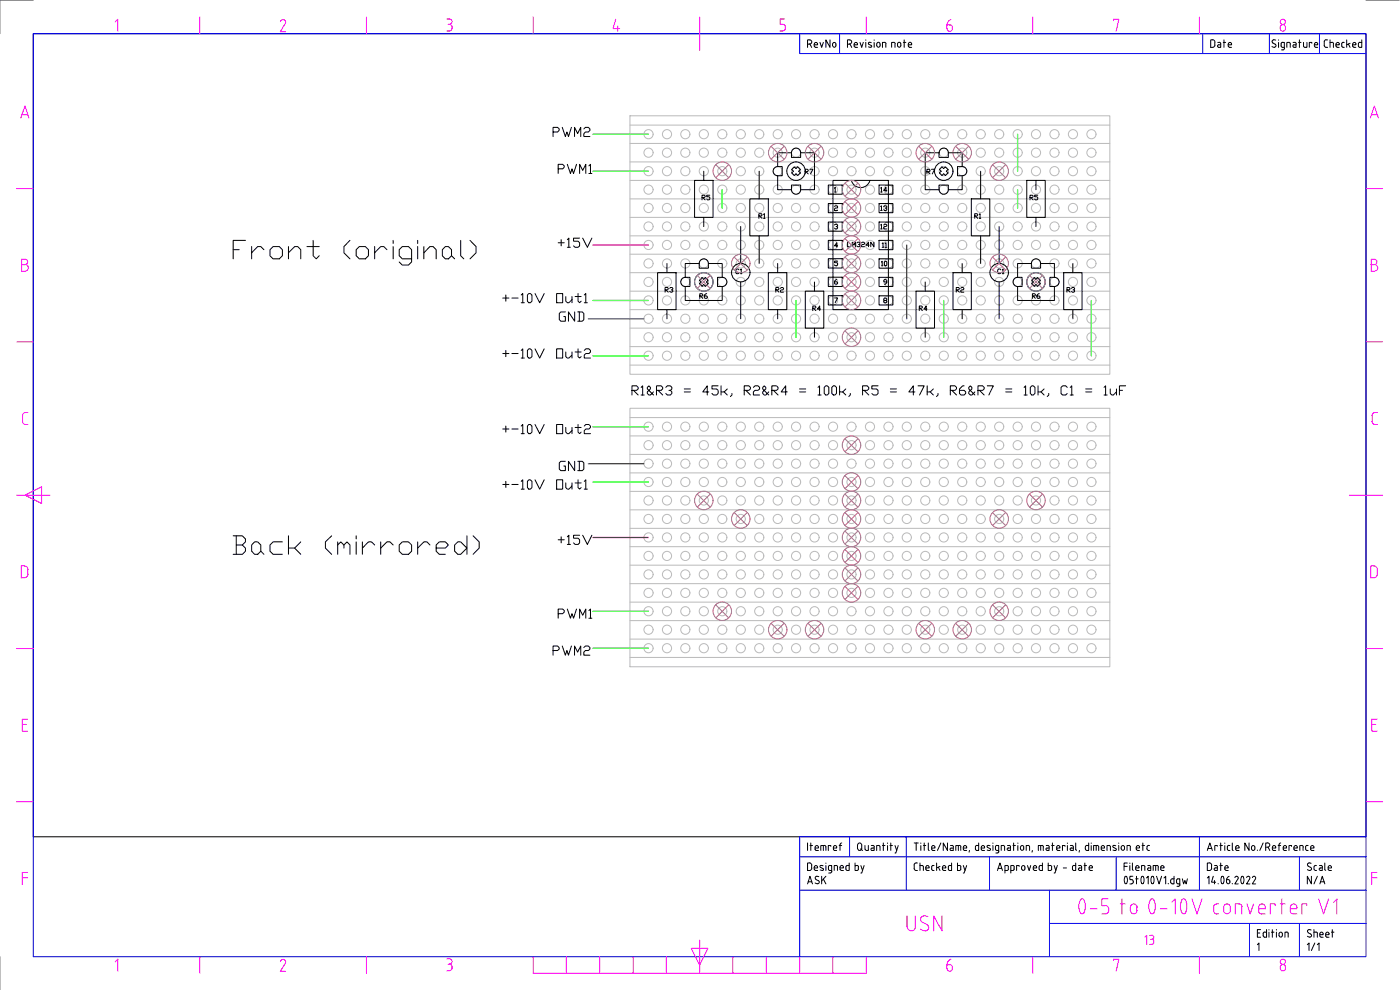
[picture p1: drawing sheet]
<svg xmlns="http://www.w3.org/2000/svg" width="420mm" height="297mm" viewBox="0 0 420 297" stroke-linecap="round" stroke-linejoin="round" font-family="sans-serif">
<defs><g id="words">
<text font-size="11.9" x="68.8" y="80.8">Front (original)</text>
<text font-size="9.7" x="68.8" y="167.6">Back (mirrored)</text>
<text font-size="7.5" fill="#f0f" x="282.9" y="292.8">6</text>
<text font-size="7.1" fill="#f0f" x="282.9" y="10.6">6</text>
<text font-size="6.6" x="188.4" y="120.3">R1&amp;R3 = 45k, R2&amp;R4 = 100k, R5 = 47k, R6&amp;R7 = 10k, C1 = 1uF</text>
<g font-size="6.2">
<text x="164.7" y="42.3">PWM2</text>
<text x="166.2" y="53.3">PWM1</text>
<text x="166.2" y="75.5">+15V</text>
<text x="149.6" y="92.1">+-10V Out1</text>
<text x="166.5" y="97.7">GND</text>
<text x="149.6" y="108.7">+-10V Out2</text>
<text x="166.5" y="142.5">GND</text>
<text x="166.2" y="164.7">+15V</text>
<text x="166.2" y="186.6">PWM1</text>
<text x="164.7" y="197.9">PWM2</text>
</g>
<text font-size="6.2" fill="#f0f" x="342.2" y="284.7">13</text>
<g font-size="5.7">
<text x="241.3" y="15.5">RevNo</text>
<text x="361.9" y="15.5">Date</text>
<text x="149.6" y="131.2">+-10V Out2</text>
<text x="149.6" y="147.8">+-10V Out1</text>
<text x="360.9" y="262.5">Date</text>
</g>
<text font-size="5.3" x="391.2" y="266.3">N/A</text>
<g font-size="4.4">
<text x="240.2" y="53.3">R7</text>
<text x="276.9" y="53.3">R7</text>
<text x="263.2" y="58.9">14</text>
<text x="226.5" y="66.7">R1</text>
<text x="263.2" y="69.8">12</text>
<text x="291.4" y="66.7">R1</text>
<text x="263.5" y="75.5">11</text>
<text x="219.8" y="83.3">C1</text>
<text x="263.2" y="81.1">10</text>
<text x="298.1" y="83.3">C1</text>
<text x="198.3" y="88.9">R3</text>
<text x="231.8" y="88.9">R2</text>
<text x="285.8" y="88.9">R2</text>
<text x="318.9" y="88.9">R3</text>
<text x="208.8" y="90.7">R6</text>
<text x="242.7" y="94.5">R4</text>
<text x="274.8" y="94.5">R4</text>
<text x="308.7" y="90.7">R6</text>
</g>
<text font-size="4.4" fill="#b8735c" x="253.3" y="75.1">LM324N</text>
<g font-size="4">
<text x="209.5" y="61">R5</text>
<text x="249.1" y="64.2">2</text>
<text x="263.2" y="64.2">13</text>
<text x="308" y="61">R5</text>
<text x="249.1" y="80.8">5</text>
</g>
</g></defs>
<!-- layer: _Locked Veroboard -->
<g fill="none" stroke="#bababa" stroke-width=".3">
<path d="M189.1 34.7h144v77.6h-144zM189.1 37.5h144M189.1 43h144M189.1 48.6h144M189.1 54.1h144M189.1 59.7h144M189.1 65.2h144M189.1 70.8h144M189.1 76.3h144M189.1 81.8h144M189.1 92.9h144M189.1 87.4h144"/>
<path d="M189.1 98.5h144M189.1 104h144M189.1 109.5h144M189.1 122.5h144v77.6h-144zM189.1 130.8h144M189.1 136.3h144M189.1 125.3h144M189.1 158.5h144M189.1 153h144M189.1 141.9h144M189.1 147.4h144M189.1 175.1h144"/>
<path d="M189.1 169.6h144M189.1 164h144M189.1 191.8h144M189.1 186.2h144M189.1 180.7h144M189.1 197.3h144"/>
<circle cx="194.6" cy="56.9" r="1.38"/>
<circle cx="194.6" cy="45.8" r="1.38"/>
<circle cx="194.6" cy="40.3" r="1.38"/>
<circle cx="194.6" cy="51.4" r="1.38"/>
<circle cx="200.2" cy="51.4" r="1.38"/>
<circle cx="200.2" cy="45.8" r="1.38"/>
<circle cx="200.2" cy="56.9" r="1.38"/>
<circle cx="200.2" cy="40.3" r="1.38"/>
<circle cx="205.7" cy="40.3" r="1.38"/>
<circle cx="205.7" cy="51.4" r="1.38"/>
<circle cx="205.7" cy="56.9" r="1.38"/>
<circle cx="205.7" cy="45.8" r="1.38"/>
<circle cx="211.2" cy="40.3" r="1.38"/>
<circle cx="211.2" cy="45.8" r="1.38"/>
<circle cx="211.2" cy="56.9" r="1.38"/>
<circle cx="211.2" cy="51.4" r="1.38"/>
<circle cx="216.8" cy="56.9" r="1.38"/>
<circle cx="216.8" cy="51.4" r="1.38"/>
<circle cx="216.8" cy="40.3" r="1.38"/>
<circle cx="216.8" cy="45.8" r="1.38"/>
<circle cx="222.3" cy="51.4" r="1.38"/>
<circle cx="222.3" cy="45.8" r="1.38"/>
<circle cx="222.3" cy="56.9" r="1.38"/>
<circle cx="222.3" cy="40.3" r="1.38"/>
<circle cx="227.9" cy="51.4" r="1.38"/>
<circle cx="227.9" cy="45.8" r="1.38"/>
<circle cx="227.9" cy="56.9" r="1.38"/>
<circle cx="227.9" cy="40.3" r="1.38"/>
<circle cx="233.4" cy="51.4" r="1.38"/>
<circle cx="233.4" cy="56.9" r="1.38"/>
<circle cx="233.4" cy="45.8" r="1.38"/>
<circle cx="233.4" cy="40.3" r="1.38"/>
<circle cx="238.9" cy="51.4" r="1.38"/>
<circle cx="238.9" cy="45.8" r="1.38"/>
<circle cx="238.9" cy="56.9" r="1.38"/>
<circle cx="238.9" cy="40.3" r="1.38"/>
<circle cx="244.5" cy="45.8" r="1.38"/>
<circle cx="244.5" cy="40.3" r="1.38"/>
<circle cx="244.5" cy="56.9" r="1.38"/>
<circle cx="250" cy="51.4" r="1.38"/>
<circle cx="250" cy="56.9" r="1.38"/>
<circle cx="250" cy="45.8" r="1.38"/>
<circle cx="250" cy="40.3" r="1.38"/>
<circle cx="255.5" cy="56.9" r="1.38"/>
<circle cx="255.5" cy="40.3" r="1.38"/>
<circle cx="255.5" cy="51.4" r="1.38"/>
<circle cx="255.5" cy="45.8" r="1.38"/>
<circle cx="261.1" cy="51.4" r="1.38"/>
<circle cx="261.1" cy="56.9" r="1.38"/>
<circle cx="261.1" cy="40.3" r="1.38"/>
<circle cx="261.1" cy="45.8" r="1.38"/>
<circle cx="266.6" cy="40.3" r="1.38"/>
<circle cx="266.6" cy="45.8" r="1.38"/>
<circle cx="266.6" cy="51.4" r="1.38"/>
<circle cx="272.1" cy="51.4" r="1.38"/>
<circle cx="272.1" cy="56.9" r="1.38"/>
<circle cx="272.1" cy="40.3" r="1.38"/>
<circle cx="272.1" cy="45.8" r="1.38"/>
<circle cx="277.7" cy="40.3" r="1.38"/>
<circle cx="277.7" cy="45.8" r="1.38"/>
<circle cx="277.7" cy="56.9" r="1.38"/>
<circle cx="283.2" cy="56.9" r="1.38"/>
<circle cx="283.2" cy="40.3" r="1.38"/>
<circle cx="283.2" cy="45.8" r="1.38"/>
<circle cx="283.2" cy="51.4" r="1.38"/>
<circle cx="288.8" cy="51.4" r="1.38"/>
<circle cx="288.8" cy="56.9" r="1.38"/>
<circle cx="288.8" cy="40.3" r="1.38"/>
<circle cx="288.8" cy="45.8" r="1.38"/>
<circle cx="294.3" cy="40.3" r="1.38"/>
<circle cx="294.3" cy="45.8" r="1.38"/>
<circle cx="294.3" cy="51.4" r="1.38"/>
<circle cx="294.3" cy="56.9" r="1.38"/>
<circle cx="299.9" cy="56.9" r="1.38"/>
<circle cx="299.9" cy="51.4" r="1.38"/>
<circle cx="299.9" cy="40.3" r="1.38"/>
<circle cx="299.9" cy="45.8" r="1.38"/>
<circle cx="305.4" cy="45.8" r="1.38"/>
<circle cx="305.4" cy="40.3" r="1.38"/>
<circle cx="305.4" cy="51.4" r="1.38"/>
<circle cx="305.4" cy="56.9" r="1.38"/>
<circle cx="310.9" cy="40.3" r="1.38"/>
<circle cx="310.9" cy="51.4" r="1.38"/>
<circle cx="310.9" cy="45.8" r="1.38"/>
<circle cx="310.9" cy="56.9" r="1.38"/>
<circle cx="316.5" cy="56.9" r="1.38"/>
<circle cx="316.5" cy="51.4" r="1.38"/>
<circle cx="316.5" cy="40.3" r="1.38"/>
<circle cx="316.5" cy="45.8" r="1.38"/>
<circle cx="322" cy="40.3" r="1.38"/>
<circle cx="322" cy="45.8" r="1.38"/>
<circle cx="322" cy="56.9" r="1.38"/>
<circle cx="322" cy="51.4" r="1.38"/>
<circle cx="327.6" cy="40.3" r="1.38"/>
<circle cx="327.6" cy="51.4" r="1.38"/>
<circle cx="327.6" cy="56.9" r="1.38"/>
<circle cx="327.6" cy="45.8" r="1.38"/>
<circle cx="194.6" cy="79" r="1.38"/>
<circle cx="194.6" cy="68" r="1.38"/>
<circle cx="194.6" cy="73.5" r="1.38"/>
<circle cx="194.6" cy="62.4" r="1.38"/>
<circle cx="200.2" cy="73.5" r="1.38"/>
<circle cx="200.2" cy="79" r="1.38"/>
<circle cx="200.2" cy="68" r="1.38"/>
<circle cx="200.2" cy="62.4" r="1.38"/>
<circle cx="205.7" cy="68" r="1.38"/>
<circle cx="205.7" cy="73.5" r="1.38"/>
<circle cx="205.7" cy="62.4" r="1.38"/>
<circle cx="205.7" cy="79" r="1.38"/>
<circle cx="211.2" cy="62.4" r="1.38"/>
<circle cx="211.2" cy="79" r="1.38"/>
<circle cx="211.2" cy="68" r="1.38"/>
<circle cx="211.2" cy="73.5" r="1.38"/>
<circle cx="216.8" cy="79" r="1.38"/>
<circle cx="216.8" cy="62.4" r="1.38"/>
<circle cx="216.8" cy="68" r="1.38"/>
<circle cx="216.8" cy="73.5" r="1.38"/>
<circle cx="222.3" cy="79" r="1.38"/>
<circle cx="222.3" cy="62.4" r="1.38"/>
<circle cx="222.3" cy="68" r="1.38"/>
<circle cx="222.3" cy="73.5" r="1.38"/>
<circle cx="227.9" cy="73.5" r="1.38"/>
<circle cx="227.9" cy="68" r="1.38"/>
<circle cx="227.9" cy="79" r="1.38"/>
<circle cx="227.9" cy="62.4" r="1.38"/>
<circle cx="233.4" cy="62.4" r="1.38"/>
<circle cx="233.4" cy="73.5" r="1.38"/>
<circle cx="233.4" cy="68" r="1.38"/>
<circle cx="233.4" cy="79" r="1.38"/>
<circle cx="238.9" cy="68" r="1.38"/>
<circle cx="238.9" cy="73.5" r="1.38"/>
<circle cx="238.9" cy="79" r="1.38"/>
<circle cx="238.9" cy="62.4" r="1.38"/>
<circle cx="244.5" cy="73.5" r="1.38"/>
<circle cx="244.5" cy="79" r="1.38"/>
<circle cx="244.5" cy="62.4" r="1.38"/>
<circle cx="244.5" cy="68" r="1.38"/>
<circle cx="250" cy="68" r="1.38"/>
<circle cx="250" cy="73.5" r="1.38"/>
<circle cx="255.5" cy="62.4" r="1.38"/>
<circle cx="255.5" cy="68" r="1.38"/>
<circle cx="255.5" cy="79" r="1.38"/>
<circle cx="261.1" cy="62.4" r="1.38"/>
<circle cx="261.1" cy="79" r="1.38"/>
<circle cx="261.1" cy="68" r="1.38"/>
<circle cx="272.1" cy="73.5" r="1.38"/>
<circle cx="272.1" cy="62.4" r="1.38"/>
<circle cx="272.1" cy="68" r="1.38"/>
<circle cx="272.1" cy="79" r="1.38"/>
<circle cx="277.7" cy="62.4" r="1.38"/>
<circle cx="277.7" cy="73.5" r="1.38"/>
<circle cx="277.7" cy="79" r="1.38"/>
<circle cx="277.7" cy="68" r="1.38"/>
<circle cx="283.2" cy="62.4" r="1.38"/>
<circle cx="283.2" cy="68" r="1.38"/>
<circle cx="283.2" cy="73.5" r="1.38"/>
<circle cx="283.2" cy="79" r="1.38"/>
<circle cx="288.8" cy="73.5" r="1.38"/>
<circle cx="288.8" cy="62.4" r="1.38"/>
<circle cx="288.8" cy="68" r="1.38"/>
<circle cx="288.8" cy="79" r="1.38"/>
<circle cx="294.3" cy="73.5" r="1.38"/>
<circle cx="294.3" cy="79" r="1.38"/>
<circle cx="294.3" cy="62.4" r="1.38"/>
<circle cx="294.3" cy="68" r="1.38"/>
<circle cx="299.9" cy="62.4" r="1.38"/>
<circle cx="299.9" cy="73.5" r="1.38"/>
<circle cx="299.9" cy="79" r="1.38"/>
<circle cx="299.9" cy="68" r="1.38"/>
<circle cx="305.4" cy="73.5" r="1.38"/>
<circle cx="305.4" cy="62.4" r="1.38"/>
<circle cx="305.4" cy="68" r="1.38"/>
<circle cx="305.4" cy="79" r="1.38"/>
<circle cx="310.9" cy="62.4" r="1.38"/>
<circle cx="310.9" cy="73.5" r="1.38"/>
<circle cx="310.9" cy="79" r="1.38"/>
<circle cx="310.9" cy="68" r="1.38"/>
<circle cx="316.5" cy="73.5" r="1.38"/>
<circle cx="316.5" cy="62.4" r="1.38"/>
<circle cx="316.5" cy="68" r="1.38"/>
<circle cx="316.5" cy="79" r="1.38"/>
<circle cx="322" cy="68" r="1.38"/>
<circle cx="322" cy="73.5" r="1.38"/>
<circle cx="322" cy="62.4" r="1.38"/>
<circle cx="322" cy="79" r="1.38"/>
<circle cx="327.6" cy="79" r="1.38"/>
<circle cx="327.6" cy="73.5" r="1.38"/>
<circle cx="327.6" cy="62.4" r="1.38"/>
<circle cx="327.6" cy="68" r="1.38"/>
<circle cx="194.6" cy="84.6" r="1.38"/>
<circle cx="194.6" cy="90.1" r="1.38"/>
<circle cx="194.6" cy="95.6" r="1.38"/>
<circle cx="200.2" cy="95.6" r="1.38"/>
<circle cx="200.2" cy="84.6" r="1.38"/>
<circle cx="200.2" cy="90.1" r="1.38"/>
<circle cx="205.7" cy="95.6" r="1.38"/>
<circle cx="205.7" cy="84.6" r="1.38"/>
<circle cx="205.7" cy="90.1" r="1.38"/>
<circle cx="211.2" cy="84.6" r="1.38"/>
<circle cx="211.2" cy="95.6" r="1.38"/>
<circle cx="216.8" cy="84.6" r="1.38"/>
<circle cx="216.8" cy="90.1" r="1.38"/>
<circle cx="216.8" cy="95.6" r="1.38"/>
<circle cx="222.3" cy="84.6" r="1.38"/>
<circle cx="222.3" cy="95.6" r="1.38"/>
<circle cx="222.3" cy="90.1" r="1.38"/>
<circle cx="227.9" cy="95.6" r="1.38"/>
<circle cx="227.9" cy="84.6" r="1.38"/>
<circle cx="227.9" cy="90.1" r="1.38"/>
<circle cx="233.4" cy="84.6" r="1.38"/>
<circle cx="233.4" cy="95.6" r="1.38"/>
<circle cx="233.4" cy="90.1" r="1.38"/>
<circle cx="238.9" cy="90.1" r="1.38"/>
<circle cx="238.9" cy="84.6" r="1.38"/>
<circle cx="238.9" cy="95.6" r="1.38"/>
<circle cx="244.5" cy="84.6" r="1.38"/>
<circle cx="244.5" cy="90.1" r="1.38"/>
<circle cx="244.5" cy="95.6" r="1.38"/>
<circle cx="250" cy="90.1" r="1.38"/>
<circle cx="250" cy="84.6" r="1.38"/>
<circle cx="250" cy="95.6" r="1.38"/>
<circle cx="255.5" cy="90.1" r="1.38"/>
<circle cx="255.5" cy="84.6" r="1.38"/>
<circle cx="255.5" cy="95.6" r="1.38"/>
<circle cx="261.1" cy="90.1" r="1.38"/>
<circle cx="261.1" cy="95.6" r="1.38"/>
<circle cx="261.1" cy="84.6" r="1.38"/>
<circle cx="266.6" cy="90.1" r="1.38"/>
<circle cx="266.6" cy="84.6" r="1.38"/>
<circle cx="266.6" cy="95.6" r="1.38"/>
<circle cx="272.1" cy="90.1" r="1.38"/>
<circle cx="272.1" cy="95.6" r="1.38"/>
<circle cx="272.1" cy="84.6" r="1.38"/>
<circle cx="277.7" cy="90.1" r="1.38"/>
<circle cx="277.7" cy="95.6" r="1.38"/>
<circle cx="277.7" cy="84.6" r="1.38"/>
<circle cx="283.2" cy="90.1" r="1.38"/>
<circle cx="283.2" cy="95.6" r="1.38"/>
<circle cx="283.2" cy="84.6" r="1.38"/>
<circle cx="288.8" cy="95.6" r="1.38"/>
<circle cx="288.8" cy="84.6" r="1.38"/>
<circle cx="288.8" cy="90.1" r="1.38"/>
<circle cx="294.3" cy="84.6" r="1.38"/>
<circle cx="294.3" cy="90.1" r="1.38"/>
<circle cx="294.3" cy="95.6" r="1.38"/>
<circle cx="299.9" cy="95.6" r="1.38"/>
<circle cx="299.9" cy="90.1" r="1.38"/>
<circle cx="299.9" cy="84.6" r="1.38"/>
<circle cx="305.4" cy="95.6" r="1.38"/>
<circle cx="305.4" cy="90.1" r="1.38"/>
<circle cx="305.4" cy="84.6" r="1.38"/>
<circle cx="310.9" cy="95.6" r="1.38"/>
<circle cx="310.9" cy="84.6" r="1.38"/>
<circle cx="316.5" cy="90.1" r="1.38"/>
<circle cx="316.5" cy="95.6" r="1.38"/>
<circle cx="316.5" cy="84.6" r="1.38"/>
<circle cx="322" cy="95.6" r="1.38"/>
<circle cx="322" cy="90.1" r="1.38"/>
<circle cx="322" cy="84.6" r="1.38"/>
<circle cx="327.6" cy="90.1" r="1.38"/>
<circle cx="327.6" cy="84.6" r="1.38"/>
<circle cx="327.6" cy="95.6" r="1.38"/>
<circle cx="194.6" cy="106.7" r="1.38"/>
<circle cx="194.6" cy="101.2" r="1.38"/>
<circle cx="200.2" cy="106.7" r="1.38"/>
<circle cx="200.2" cy="101.2" r="1.38"/>
<circle cx="205.7" cy="106.7" r="1.38"/>
<circle cx="205.7" cy="101.2" r="1.38"/>
<circle cx="211.2" cy="106.7" r="1.38"/>
<circle cx="211.2" cy="101.2" r="1.38"/>
<circle cx="216.8" cy="101.2" r="1.38"/>
<circle cx="216.8" cy="106.7" r="1.38"/>
<circle cx="222.3" cy="106.7" r="1.38"/>
<circle cx="222.3" cy="101.2" r="1.38"/>
<circle cx="227.9" cy="106.7" r="1.38"/>
<circle cx="227.9" cy="101.2" r="1.38"/>
<circle cx="233.4" cy="101.2" r="1.38"/>
<circle cx="233.4" cy="106.7" r="1.38"/>
<circle cx="238.9" cy="101.2" r="1.38"/>
<circle cx="238.9" cy="106.7" r="1.38"/>
<circle cx="244.5" cy="106.7" r="1.38"/>
<circle cx="244.5" cy="101.2" r="1.38"/>
<circle cx="250" cy="101.2" r="1.38"/>
<circle cx="250" cy="106.7" r="1.38"/>
<circle cx="255.5" cy="106.7" r="1.38"/>
<circle cx="255.5" cy="101.2" r="1.38"/>
<circle cx="261.1" cy="101.2" r="1.38"/>
<circle cx="261.1" cy="106.7" r="1.38"/>
<circle cx="266.6" cy="106.7" r="1.38"/>
<circle cx="266.6" cy="101.2" r="1.38"/>
<circle cx="272.1" cy="106.7" r="1.38"/>
<circle cx="272.1" cy="101.2" r="1.38"/>
<circle cx="277.7" cy="101.2" r="1.38"/>
<circle cx="277.7" cy="106.7" r="1.38"/>
<circle cx="283.2" cy="101.2" r="1.38"/>
<circle cx="283.2" cy="106.7" r="1.38"/>
<circle cx="288.8" cy="106.7" r="1.38"/>
<circle cx="288.8" cy="101.2" r="1.38"/>
<circle cx="294.3" cy="106.7" r="1.38"/>
<circle cx="294.3" cy="101.2" r="1.38"/>
<circle cx="299.9" cy="106.7" r="1.38"/>
<circle cx="299.9" cy="101.2" r="1.38"/>
<circle cx="305.4" cy="106.7" r="1.38"/>
<circle cx="305.4" cy="101.2" r="1.38"/>
<circle cx="310.9" cy="101.2" r="1.38"/>
<circle cx="310.9" cy="106.7" r="1.38"/>
<circle cx="316.5" cy="101.2" r="1.38"/>
<circle cx="316.5" cy="106.7" r="1.38"/>
<circle cx="322" cy="106.7" r="1.38"/>
<circle cx="322" cy="101.2" r="1.38"/>
<circle cx="327.6" cy="101.2" r="1.38"/>
<circle cx="327.6" cy="106.7" r="1.38"/>
<circle cx="194.6" cy="133.6" r="1.38"/>
<circle cx="194.6" cy="128" r="1.38"/>
<circle cx="194.6" cy="139.1" r="1.38"/>
<circle cx="200.2" cy="133.6" r="1.38"/>
<circle cx="200.2" cy="128" r="1.38"/>
<circle cx="200.2" cy="139.1" r="1.38"/>
<circle cx="205.7" cy="139.1" r="1.38"/>
<circle cx="205.7" cy="133.6" r="1.38"/>
<circle cx="205.7" cy="128" r="1.38"/>
<circle cx="211.2" cy="139.1" r="1.38"/>
<circle cx="211.2" cy="133.6" r="1.38"/>
<circle cx="211.2" cy="128" r="1.38"/>
<circle cx="216.8" cy="128" r="1.38"/>
<circle cx="216.8" cy="133.6" r="1.38"/>
<circle cx="216.8" cy="139.1" r="1.38"/>
<circle cx="222.3" cy="133.6" r="1.38"/>
<circle cx="222.3" cy="139.1" r="1.38"/>
<circle cx="222.3" cy="128" r="1.38"/>
<circle cx="227.9" cy="139.1" r="1.38"/>
<circle cx="227.9" cy="133.6" r="1.38"/>
<circle cx="227.9" cy="128" r="1.38"/>
<circle cx="233.4" cy="133.6" r="1.38"/>
<circle cx="233.4" cy="128" r="1.38"/>
<circle cx="233.4" cy="139.1" r="1.38"/>
<circle cx="238.9" cy="139.1" r="1.38"/>
<circle cx="238.9" cy="133.6" r="1.38"/>
<circle cx="238.9" cy="128" r="1.38"/>
<circle cx="244.5" cy="128" r="1.38"/>
<circle cx="244.5" cy="139.1" r="1.38"/>
<circle cx="244.5" cy="133.6" r="1.38"/>
<circle cx="250" cy="133.6" r="1.38"/>
<circle cx="250" cy="128" r="1.38"/>
<circle cx="250" cy="139.1" r="1.38"/>
<circle cx="255.5" cy="128" r="1.38"/>
<circle cx="255.5" cy="133.6" r="1.38"/>
<circle cx="255.5" cy="139.1" r="1.38"/>
<circle cx="261.1" cy="139.1" r="1.38"/>
<circle cx="261.1" cy="133.6" r="1.38"/>
<circle cx="261.1" cy="128" r="1.38"/>
<circle cx="266.6" cy="133.6" r="1.38"/>
<circle cx="266.6" cy="128" r="1.38"/>
<circle cx="266.6" cy="139.1" r="1.38"/>
<circle cx="272.1" cy="139.1" r="1.38"/>
<circle cx="272.1" cy="133.6" r="1.38"/>
<circle cx="272.1" cy="128" r="1.38"/>
<circle cx="277.7" cy="139.1" r="1.38"/>
<circle cx="277.7" cy="133.6" r="1.38"/>
<circle cx="277.7" cy="128" r="1.38"/>
<circle cx="283.2" cy="133.6" r="1.38"/>
<circle cx="283.2" cy="128" r="1.38"/>
<circle cx="283.2" cy="139.1" r="1.38"/>
<circle cx="288.8" cy="139.1" r="1.38"/>
<circle cx="288.8" cy="128" r="1.38"/>
<circle cx="288.8" cy="133.6" r="1.38"/>
<circle cx="294.3" cy="133.6" r="1.38"/>
<circle cx="294.3" cy="139.1" r="1.38"/>
<circle cx="294.3" cy="128" r="1.38"/>
<circle cx="299.9" cy="133.6" r="1.38"/>
<circle cx="299.9" cy="128" r="1.38"/>
<circle cx="299.9" cy="139.1" r="1.38"/>
<circle cx="305.4" cy="139.1" r="1.38"/>
<circle cx="305.4" cy="133.6" r="1.38"/>
<circle cx="305.4" cy="128" r="1.38"/>
<circle cx="310.9" cy="128" r="1.38"/>
<circle cx="310.9" cy="133.6" r="1.38"/>
<circle cx="310.9" cy="139.1" r="1.38"/>
<circle cx="316.5" cy="139.1" r="1.38"/>
<circle cx="316.5" cy="133.6" r="1.38"/>
<circle cx="316.5" cy="128" r="1.38"/>
<circle cx="322" cy="133.6" r="1.38"/>
<circle cx="322" cy="139.1" r="1.38"/>
<circle cx="322" cy="128" r="1.38"/>
<circle cx="327.6" cy="133.6" r="1.38"/>
<circle cx="327.6" cy="139.1" r="1.38"/>
<circle cx="327.6" cy="128" r="1.38"/>
<circle cx="194.6" cy="155.7" r="1.38"/>
<circle cx="194.6" cy="144.6" r="1.38"/>
<circle cx="194.6" cy="150.2" r="1.38"/>
<circle cx="200.2" cy="144.6" r="1.38"/>
<circle cx="200.2" cy="150.2" r="1.38"/>
<circle cx="200.2" cy="155.7" r="1.38"/>
<circle cx="205.7" cy="144.6" r="1.38"/>
<circle cx="205.7" cy="155.7" r="1.38"/>
<circle cx="205.7" cy="150.2" r="1.38"/>
<circle cx="211.2" cy="144.6" r="1.38"/>
<circle cx="211.2" cy="150.2" r="1.38"/>
<circle cx="211.2" cy="155.7" r="1.38"/>
<circle cx="216.8" cy="150.2" r="1.38"/>
<circle cx="216.8" cy="144.6" r="1.38"/>
<circle cx="216.8" cy="155.7" r="1.38"/>
<circle cx="222.3" cy="150.2" r="1.38"/>
<circle cx="222.3" cy="144.6" r="1.38"/>
<circle cx="222.3" cy="155.7" r="1.38"/>
<circle cx="227.9" cy="144.6" r="1.38"/>
<circle cx="227.9" cy="155.7" r="1.38"/>
<circle cx="227.9" cy="150.2" r="1.38"/>
<circle cx="233.4" cy="144.6" r="1.38"/>
<circle cx="233.4" cy="155.7" r="1.38"/>
<circle cx="233.4" cy="150.2" r="1.38"/>
<circle cx="238.9" cy="144.6" r="1.38"/>
<circle cx="238.9" cy="155.7" r="1.38"/>
<circle cx="238.9" cy="150.2" r="1.38"/>
<circle cx="244.5" cy="155.7" r="1.38"/>
<circle cx="244.5" cy="144.6" r="1.38"/>
<circle cx="244.5" cy="150.2" r="1.38"/>
<circle cx="250" cy="155.7" r="1.38"/>
<circle cx="250" cy="144.6" r="1.38"/>
<circle cx="250" cy="150.2" r="1.38"/>
<circle cx="255.5" cy="155.7" r="1.38"/>
<circle cx="255.5" cy="144.6" r="1.38"/>
<circle cx="255.5" cy="150.2" r="1.38"/>
<circle cx="261.1" cy="155.7" r="1.38"/>
<circle cx="261.1" cy="150.2" r="1.38"/>
<circle cx="261.1" cy="144.6" r="1.38"/>
<circle cx="266.6" cy="144.6" r="1.38"/>
<circle cx="266.6" cy="155.7" r="1.38"/>
<circle cx="266.6" cy="150.2" r="1.38"/>
<circle cx="272.1" cy="144.6" r="1.38"/>
<circle cx="272.1" cy="150.2" r="1.38"/>
<circle cx="272.1" cy="155.7" r="1.38"/>
<circle cx="277.7" cy="155.7" r="1.38"/>
<circle cx="277.7" cy="150.2" r="1.38"/>
<circle cx="277.7" cy="144.6" r="1.38"/>
<circle cx="283.2" cy="144.6" r="1.38"/>
<circle cx="283.2" cy="155.7" r="1.38"/>
<circle cx="283.2" cy="150.2" r="1.38"/>
<circle cx="288.8" cy="155.7" r="1.38"/>
<circle cx="288.8" cy="144.6" r="1.38"/>
<circle cx="288.8" cy="150.2" r="1.38"/>
<circle cx="294.3" cy="144.6" r="1.38"/>
<circle cx="294.3" cy="150.2" r="1.38"/>
<circle cx="294.3" cy="155.7" r="1.38"/>
<circle cx="299.9" cy="155.7" r="1.38"/>
<circle cx="299.9" cy="144.6" r="1.38"/>
<circle cx="299.9" cy="150.2" r="1.38"/>
<circle cx="305.4" cy="144.6" r="1.38"/>
<circle cx="305.4" cy="155.7" r="1.38"/>
<circle cx="305.4" cy="150.2" r="1.38"/>
<circle cx="310.9" cy="155.7" r="1.38"/>
<circle cx="310.9" cy="144.6" r="1.38"/>
<circle cx="310.9" cy="150.2" r="1.38"/>
<circle cx="316.5" cy="144.6" r="1.38"/>
<circle cx="316.5" cy="155.7" r="1.38"/>
<circle cx="316.5" cy="150.2" r="1.38"/>
<circle cx="322" cy="144.6" r="1.38"/>
<circle cx="322" cy="155.7" r="1.38"/>
<circle cx="322" cy="150.2" r="1.38"/>
<circle cx="327.6" cy="155.7" r="1.38"/>
<circle cx="327.6" cy="150.2" r="1.38"/>
<circle cx="327.6" cy="144.6" r="1.38"/>
<circle cx="194.6" cy="177.9" r="1.38"/>
<circle cx="194.6" cy="161.3" r="1.38"/>
<circle cx="194.6" cy="172.3" r="1.38"/>
<circle cx="194.6" cy="166.8" r="1.38"/>
<circle cx="200.2" cy="177.9" r="1.38"/>
<circle cx="200.2" cy="166.8" r="1.38"/>
<circle cx="200.2" cy="161.3" r="1.38"/>
<circle cx="200.2" cy="172.3" r="1.38"/>
<circle cx="205.7" cy="177.9" r="1.38"/>
<circle cx="205.7" cy="166.8" r="1.38"/>
<circle cx="205.7" cy="172.3" r="1.38"/>
<circle cx="205.7" cy="161.3" r="1.38"/>
<circle cx="211.2" cy="166.8" r="1.38"/>
<circle cx="211.2" cy="161.3" r="1.38"/>
<circle cx="211.2" cy="177.9" r="1.38"/>
<circle cx="211.2" cy="172.3" r="1.38"/>
<circle cx="216.8" cy="172.3" r="1.38"/>
<circle cx="216.8" cy="161.3" r="1.38"/>
<circle cx="216.8" cy="177.9" r="1.38"/>
<circle cx="216.8" cy="166.8" r="1.38"/>
<circle cx="222.3" cy="161.3" r="1.38"/>
<circle cx="222.3" cy="172.3" r="1.38"/>
<circle cx="222.3" cy="177.9" r="1.38"/>
<circle cx="222.3" cy="166.8" r="1.38"/>
<circle cx="227.9" cy="166.8" r="1.38"/>
<circle cx="227.9" cy="177.9" r="1.38"/>
<circle cx="227.9" cy="172.3" r="1.38"/>
<circle cx="227.9" cy="161.3" r="1.38"/>
<circle cx="233.4" cy="166.8" r="1.38"/>
<circle cx="233.4" cy="177.9" r="1.38"/>
<circle cx="233.4" cy="161.3" r="1.38"/>
<circle cx="233.4" cy="172.3" r="1.38"/>
<circle cx="238.9" cy="177.9" r="1.38"/>
<circle cx="238.9" cy="166.8" r="1.38"/>
<circle cx="238.9" cy="161.3" r="1.38"/>
<circle cx="238.9" cy="172.3" r="1.38"/>
<circle cx="244.5" cy="172.3" r="1.38"/>
<circle cx="244.5" cy="161.3" r="1.38"/>
<circle cx="244.5" cy="166.8" r="1.38"/>
<circle cx="244.5" cy="177.9" r="1.38"/>
<circle cx="250" cy="172.3" r="1.38"/>
<circle cx="250" cy="161.3" r="1.38"/>
<circle cx="250" cy="177.9" r="1.38"/>
<circle cx="250" cy="166.8" r="1.38"/>
<circle cx="255.5" cy="177.9" r="1.38"/>
<circle cx="255.5" cy="166.8" r="1.38"/>
<circle cx="255.5" cy="161.3" r="1.38"/>
<circle cx="255.5" cy="172.3" r="1.38"/>
<circle cx="261.1" cy="161.3" r="1.38"/>
<circle cx="261.1" cy="177.9" r="1.38"/>
<circle cx="261.1" cy="172.3" r="1.38"/>
<circle cx="261.1" cy="166.8" r="1.38"/>
<circle cx="266.6" cy="177.9" r="1.38"/>
<circle cx="266.6" cy="161.3" r="1.38"/>
<circle cx="266.6" cy="166.8" r="1.38"/>
<circle cx="266.6" cy="172.3" r="1.38"/>
<circle cx="272.1" cy="177.9" r="1.38"/>
<circle cx="272.1" cy="166.8" r="1.38"/>
<circle cx="272.1" cy="161.3" r="1.38"/>
<circle cx="272.1" cy="172.3" r="1.38"/>
<circle cx="277.7" cy="177.9" r="1.38"/>
<circle cx="277.7" cy="172.3" r="1.38"/>
<circle cx="277.7" cy="166.8" r="1.38"/>
<circle cx="277.7" cy="161.3" r="1.38"/>
<circle cx="283.2" cy="161.3" r="1.38"/>
<circle cx="283.2" cy="177.9" r="1.38"/>
<circle cx="283.2" cy="166.8" r="1.38"/>
<circle cx="283.2" cy="172.3" r="1.38"/>
<circle cx="288.8" cy="177.9" r="1.38"/>
<circle cx="288.8" cy="166.8" r="1.38"/>
<circle cx="288.8" cy="161.3" r="1.38"/>
<circle cx="288.8" cy="172.3" r="1.38"/>
<circle cx="294.3" cy="177.9" r="1.38"/>
<circle cx="294.3" cy="172.3" r="1.38"/>
<circle cx="294.3" cy="161.3" r="1.38"/>
<circle cx="294.3" cy="166.8" r="1.38"/>
<circle cx="299.9" cy="177.9" r="1.38"/>
<circle cx="299.9" cy="166.8" r="1.38"/>
<circle cx="299.9" cy="161.3" r="1.38"/>
<circle cx="299.9" cy="172.3" r="1.38"/>
<circle cx="305.4" cy="177.9" r="1.38"/>
<circle cx="305.4" cy="166.8" r="1.38"/>
<circle cx="305.4" cy="161.3" r="1.38"/>
<circle cx="305.4" cy="172.3" r="1.38"/>
<circle cx="310.9" cy="172.3" r="1.38"/>
<circle cx="310.9" cy="177.9" r="1.38"/>
<circle cx="310.9" cy="161.3" r="1.38"/>
<circle cx="310.9" cy="166.8" r="1.38"/>
<circle cx="316.5" cy="177.9" r="1.38"/>
<circle cx="316.5" cy="166.8" r="1.38"/>
<circle cx="316.5" cy="172.3" r="1.38"/>
<circle cx="316.5" cy="161.3" r="1.38"/>
<circle cx="322" cy="177.9" r="1.38"/>
<circle cx="322" cy="166.8" r="1.38"/>
<circle cx="322" cy="161.3" r="1.38"/>
<circle cx="322" cy="172.3" r="1.38"/>
<circle cx="327.6" cy="172.3" r="1.38"/>
<circle cx="327.6" cy="161.3" r="1.38"/>
<circle cx="327.6" cy="177.9" r="1.38"/>
<circle cx="327.6" cy="166.8" r="1.38"/>
<circle cx="194.6" cy="194.5" r="1.38"/>
<circle cx="194.6" cy="183.4" r="1.38"/>
<circle cx="194.6" cy="188.9" r="1.38"/>
<circle cx="200.2" cy="188.9" r="1.38"/>
<circle cx="200.2" cy="183.4" r="1.38"/>
<circle cx="200.2" cy="194.5" r="1.38"/>
<circle cx="205.7" cy="188.9" r="1.38"/>
<circle cx="205.7" cy="194.5" r="1.38"/>
<circle cx="205.7" cy="183.4" r="1.38"/>
<circle cx="211.2" cy="183.4" r="1.38"/>
<circle cx="211.2" cy="194.5" r="1.38"/>
<circle cx="211.2" cy="188.9" r="1.38"/>
<circle cx="216.8" cy="194.5" r="1.38"/>
<circle cx="216.8" cy="188.9" r="1.38"/>
<circle cx="216.8" cy="183.4" r="1.38"/>
<circle cx="222.3" cy="194.5" r="1.38"/>
<circle cx="222.3" cy="183.4" r="1.38"/>
<circle cx="222.3" cy="188.9" r="1.38"/>
<circle cx="227.9" cy="188.9" r="1.38"/>
<circle cx="227.9" cy="183.4" r="1.38"/>
<circle cx="227.9" cy="194.5" r="1.38"/>
<circle cx="233.4" cy="194.5" r="1.38"/>
<circle cx="233.4" cy="188.9" r="1.38"/>
<circle cx="233.4" cy="183.4" r="1.38"/>
<circle cx="238.9" cy="194.5" r="1.38"/>
<circle cx="238.9" cy="188.9" r="1.38"/>
<circle cx="238.9" cy="183.4" r="1.38"/>
<circle cx="244.5" cy="188.9" r="1.38"/>
<circle cx="244.5" cy="194.5" r="1.38"/>
<circle cx="244.5" cy="183.4" r="1.38"/>
<circle cx="250" cy="194.5" r="1.38"/>
<circle cx="250" cy="188.9" r="1.38"/>
<circle cx="250" cy="183.4" r="1.38"/>
<circle cx="255.5" cy="194.5" r="1.38"/>
<circle cx="255.5" cy="188.9" r="1.38"/>
<circle cx="255.5" cy="183.4" r="1.38"/>
<circle cx="261.1" cy="188.9" r="1.38"/>
<circle cx="261.1" cy="183.4" r="1.38"/>
<circle cx="261.1" cy="194.5" r="1.38"/>
<circle cx="266.6" cy="188.9" r="1.38"/>
<circle cx="266.6" cy="194.5" r="1.38"/>
<circle cx="266.6" cy="183.4" r="1.38"/>
<circle cx="272.1" cy="188.9" r="1.38"/>
<circle cx="272.1" cy="183.4" r="1.38"/>
<circle cx="272.1" cy="194.5" r="1.38"/>
<circle cx="277.7" cy="194.5" r="1.38"/>
<circle cx="277.7" cy="188.9" r="1.38"/>
<circle cx="277.7" cy="183.4" r="1.38"/>
<circle cx="283.2" cy="194.5" r="1.38"/>
<circle cx="283.2" cy="188.9" r="1.38"/>
<circle cx="283.2" cy="183.4" r="1.38"/>
<circle cx="288.8" cy="194.5" r="1.38"/>
<circle cx="288.8" cy="183.4" r="1.38"/>
<circle cx="288.8" cy="188.9" r="1.38"/>
<circle cx="294.3" cy="183.4" r="1.38"/>
<circle cx="294.3" cy="188.9" r="1.38"/>
<circle cx="294.3" cy="194.5" r="1.38"/>
<circle cx="299.9" cy="194.5" r="1.38"/>
<circle cx="299.9" cy="188.9" r="1.38"/>
<circle cx="299.9" cy="183.4" r="1.38"/>
<circle cx="305.4" cy="188.9" r="1.38"/>
<circle cx="305.4" cy="183.4" r="1.38"/>
<circle cx="305.4" cy="194.5" r="1.38"/>
<circle cx="310.9" cy="188.9" r="1.38"/>
<circle cx="310.9" cy="183.4" r="1.38"/>
<circle cx="310.9" cy="194.5" r="1.38"/>
<circle cx="316.5" cy="194.5" r="1.38"/>
<circle cx="316.5" cy="183.4" r="1.38"/>
<circle cx="316.5" cy="188.9" r="1.38"/>
<circle cx="322" cy="194.5" r="1.38"/>
<circle cx="322" cy="183.4" r="1.38"/>
<circle cx="322" cy="188.9" r="1.38"/>
<circle cx="327.6" cy="183.4" r="1.38"/>
<circle cx="327.6" cy="188.9" r="1.38"/>
<circle cx="327.6" cy="194.5" r="1.38"/>
</g>
<!-- layer: _Wires_top -->
<path d="M272.1 73.5v22.2M176.6 95.7h16.6M176.6 139.1h16.6" fill="none" stroke="#545454" stroke-width=".38"/>
<path d="M178 73.5h16.6M178 161.3h16.6" fill="none" stroke="#f00" stroke-width=".38"/>
<g fill="none" stroke="#0f0" stroke-width=".38">
<path d="M178 51.4h16.6M178 40.3h16.6M216.7 56.9v5.5M305.4 40.3v11.1M305.4 56.9v5.5M178 90.2h16.6M238.9 90.2v11M283.2 90.2v11M327.5 90.2v16.6M178 106.8h16.6M178 128h16.6M178 144.6h16.6"/>
<path d="M178 183.4h16.6M178 194.5h16.6"/>
</g>
<!-- layer: _Components -->
<g fill="none" stroke="#000" stroke-width=".3">
<path d="M208.4 54.1h5.6v11.1h-5.6zM211.2 51.4v2.7M225 59.7h5.6v11.1h-5.6zM227.8 51.4v8.3M233.4 50h1.3v2.7h-1.3M233.4 50a1.38 1.38 0 0 0-1.4 1.4 1.38 1.38 0 0 0 1.4 1.3M237.5 45.8h-4.1v4.2M237.5 56.9a1.38 1.38 0 0 0 1.4 1.4 1.38 1.38 0 0 0 1.4-1.4M237.5 45.8v1.4h2.8v-1.4M237.5 45.8a1.38 1.38 0 0 1 1.4-1.4 1.38 1.38 0 0 1 1.4 1.4M238.9 50.6l-.5-.5-.8 .8 .5 .5-.5 .5 .8 .7 .5-.5M240.3 45.8h4.1v11.1h-4.1v-1.4h-2.8v1.4h-4.1v-4.2"/>
<path d="M248.6 55.5h4.2v2.8h-4.2zM250 54.1h16.6v38.8h-16.6zM250.4 56.5l.3-.3v1.4M250.4 57.6h.5M255.5 54.1a2.86 2.86 0 0 0 2.8 2.2 2.86 2.86 0 0 0 2.8-2.2M281.9 56.9a1.38 1.38 0 0 0 1.3 1.4 1.38 1.38 0 0 0 1.4-1.4M281.9 45.8a1.38 1.38 0 0 1 1.3-1.4 1.38 1.38 0 0 1 1.4 1.4M282.7 50.1l.5 .5 .5-.5 .8 .8-.5 .5 .5 .5-.8 .7-.5-.5-.5 .5M284.6 45.8v1.4h-2.8v-1.4h-4.1v11.1h4.1v-1.4h2.8v1.4h4.2v-4.2M284.6 45.8h4.2v4.2M288.8 50h-1.4v2.7h1.4M288.8 50a1.38 1.38 0 0 1 1.4 1.4 1.38 1.38 0 0 1-1.4 1.3"/>
<path d="M291.5 59.7h5.6v11.1h-5.6zM294.3 51.4v8.3M308.1 54.1h5.6v11.1h-5.6zM310.9 54.1v2.8M200.2 79.1v2.7M209.8 79.1h-4.1v4.1M209.8 79.1v1.4h2.8v-1.4M209.8 79a1.38 1.38 0 0 1 1.4-1.3 1.38 1.38 0 0 1 1.4 1.3M211.2 65.2v2.8M212.6 79.1h4.1v4.1M222.3 68v11.1M227.8 70.8v8.3"/>
<path d="M233.4 79.1v2.7M248.6 66.6h4.2v2.8h-4.2zM248.6 72.1h4.2v2.8h-4.2zM250.4 67.5l.3-.2 .7 .2v.3l-.5 .2M251.1 68l.3 .2-.3 .5h-.4l-.3-.3M251.4 73.8h-1l.7-1v1.4M288.8 79.1v2.7M294.3 70.8v8.3M299.8 68v11.1M309.5 79.1h-4.1v4.1h1.3v2.8h-1.3v4.2h11v-4.2M309.5 79.1v1.4h2.8v-1.4M309.5 79a1.38 1.38 0 0 1 1.4-1.3 1.38 1.38 0 0 1 1.4 1.3"/>
<path d="M310.9 65.2v2.8M312.3 79.1h4.1v4.1M322 79.1v2.7M197.4 81.8h5.5v11.1h-5.5zM200.2 92.9v2.8M205.7 86v4.2h11v-4.2M205.7 83.2h1.4v2.8h-1.4M205.7 83.2a1.38 1.38 0 0 0-1.4 1.4 1.38 1.38 0 0 0 1.4 1.4M210.7 83.3l.5 .5 .5-.5 .8 .8-.5 .5 .5 .5-.8 .8-.5-.5-.5 .5-.8-.8 .5-.5-.5-.5zM216.7 83.2h-1.4v2.8h1.4M216.8 83.2a1.38 1.38 0 0 1 1.3 1.4 1.38 1.38 0 0 1-1.3 1.4M222.3 84.6v11.1"/>
<path d="M230.6 81.8h5.5v11.1h-5.5zM233.4 92.9v2.8M241.7 87.4h5.5v11.1h-5.5zM244.4 84.6v2.8M244.4 98.5v2.7M248.6 83.2h4.2v2.8h-4.2zM248.6 88.7h4.2v2.8h-4.2zM250.4 89.4h1l-.7 1.4M251.1 83.9l-.7 .5v.6l.3 .2 .7-.2-.3-.4h-.7M263.8 83.2h4.2v2.8h-4.2zM263.8 88.8h4.2v2.7h-4.2zM265.4 90.2l-.2-.3 .2-.5h.5l.2 .5-.2 .3h-.5l-.2 .4 .7 .2 .2-.2-.2-.4"/>
<path d="M266.1 84.6h-.7l-.2-.2 .2-.5h.5l.2 .2v.7l-.7 .5M274.9 87.4h5.6v11.1h-5.6zM277.7 84.6v2.8M277.7 98.5v2.7M286 81.8h5.5v11.1h-5.5zM288.8 92.9v2.8M299.8 84.6v11.1M305.4 83.2a1.38 1.38 0 0 0-1.4 1.4 1.38 1.38 0 0 0 1.4 1.4M310.4 83.3l.5 .5 .5-.5 .8 .8-.5 .5 .5 .5-.8 .8-.5-.5-.5 .5-.8-.8 .5-.5-.5-.5zM316.4 83.2h-1.3v2.8h1.3M316.5 83.2a1.38 1.38 0 0 1 1.3 1.4 1.38 1.38 0 0 1-1.3 1.4M319.2 81.8h5.5v11.1h-5.5z"/>
<path d="M322 92.9v2.8"/>
<circle cx="238.9" cy="51.4" r="2.77"/>
<circle cx="283.2" cy="51.4" r="2.77"/>
<circle cx="211.2" cy="84.6" r="2.77"/>
<circle cx="310.9" cy="84.6" r="2.77"/>
</g>
<!-- layer: _WBreak -->
<g fill="none" stroke="#b8735c" stroke-width=".3">
<path d="M214.8 49.4l3.9 3.9M218.7 49.4l-3.9 3.9M231.4 43.9l3.9 3.9M235.3 43.9l-3.9 3.9M242.5 43.9l3.9 3.9M246.4 43.9l-3.9 3.9M253.6 54.9l3.9 4M257.5 54.9l-3.9 4M275.7 43.9l4 3.9M279.7 43.9l-4 3.9M286.8 43.9l3.9 3.9M290.7 43.9l-3.9 3.9"/>
<path d="M297.9 49.4l3.9 3.9M301.8 49.4l-3.9 3.9M220.3 77.1l3.9 3.9M224.2 77.1l-3.9 3.9M253.6 60.5l3.9 3.9M253.6 66l3.9 3.9M253.6 77.1l3.9 3.9M257.5 60.5l-3.9 3.9M257.5 66l-3.9 3.9M257.5 77.1l-3.9 3.9M297.9 77.1l3.9 3.9M301.8 77.1l-3.9 3.9"/>
<path d="M209.3 82.6l3.8 4M213.1 82.6l-3.8 4M253.6 82.6l3.9 4M253.6 99.3l3.9 3.9M253.6 88.2l3.9 3.9M257.5 82.6l-3.9 4M257.5 99.3l-3.9 3.9M257.5 88.2l-3.9 3.9M308.9 82.6l4 4M312.9 82.6l-4 4M253.6 131.6l3.9 3.9M257.5 131.6l-3.9 3.9"/>
<path d="M209.3 148.2l3.8 4M213.1 148.2l-3.8 4M220.3 153.8l3.9 3.9M224.2 153.8l-3.9 3.9M253.6 159.3l3.9 3.9M253.6 153.8l3.9 3.9M253.6 148.2l3.9 4M253.6 142.7l3.9 3.9M257.5 159.3l-3.9 3.9M257.5 153.8l-3.9 3.9M257.5 148.2l-3.9 4M257.5 142.7l-3.9 3.9"/>
<path d="M297.9 153.8l3.9 3.9M301.8 153.8l-3.9 3.9M308.9 148.2l4 4M312.9 148.2l-4 4M253.6 175.9l3.9 4M253.6 170.4l3.9 3.9M253.6 164.9l3.9 3.9M257.5 175.9l-3.9 4M257.5 170.4l-3.9 3.9M257.5 164.9l-3.9 3.9M214.8 181.5l3.9 3.9M218.7 181.5l-3.9 3.9"/>
<path d="M231.4 187l3.9 3.9M235.3 187l-3.9 3.9M242.5 187l3.9 3.9M246.4 187l-3.9 3.9M275.7 187l4 3.9M279.7 187l-4 3.9M286.8 187l3.9 3.9M290.7 187l-3.9 3.9M297.9 181.5l3.9 3.9M301.8 181.5l-3.9 3.9"/>
<circle cx="216.8" cy="51.4" r="2.77"/>
<circle cx="233.4" cy="45.8" r="2.77"/>
<circle cx="244.5" cy="45.8" r="2.77"/>
<circle cx="255.5" cy="56.9" r="2.77"/>
<circle cx="277.7" cy="45.8" r="2.77"/>
<circle cx="288.8" cy="45.8" r="2.77"/>
<circle cx="299.9" cy="51.4" r="2.77"/>
<circle cx="222.3" cy="79" r="2.77"/>
<circle cx="255.5" cy="62.4" r="2.77"/>
<circle cx="255.5" cy="68" r="2.77"/>
<circle cx="255.5" cy="79" r="2.77"/>
<circle cx="299.9" cy="79" r="2.77"/>
<circle cx="211.2" cy="84.6" r="2.77"/>
<circle cx="255.5" cy="84.6" r="2.77"/>
<circle cx="255.5" cy="90.1" r="2.77"/>
<circle cx="310.9" cy="84.6" r="2.77"/>
<circle cx="255.5" cy="101.2" r="2.77"/>
<circle cx="255.5" cy="133.6" r="2.77"/>
<circle cx="211.2" cy="150.2" r="2.77"/>
<circle cx="222.3" cy="155.7" r="2.77"/>
<circle cx="255.5" cy="150.2" r="2.77"/>
<circle cx="255.5" cy="155.7" r="2.77"/>
<circle cx="255.5" cy="144.6" r="2.77"/>
<circle cx="299.9" cy="155.7" r="2.77"/>
<circle cx="310.9" cy="150.2" r="2.77"/>
<circle cx="255.5" cy="177.9" r="2.77"/>
<circle cx="255.5" cy="172.3" r="2.77"/>
<circle cx="255.5" cy="166.8" r="2.77"/>
<circle cx="255.5" cy="161.3" r="2.77"/>
<circle cx="216.8" cy="183.4" r="2.77"/>
<circle cx="233.4" cy="188.9" r="2.77"/>
<circle cx="244.5" cy="188.9" r="2.77"/>
<circle cx="277.7" cy="188.9" r="2.77"/>
<circle cx="288.8" cy="188.9" r="2.77"/>
<circle cx="299.9" cy="183.4" r="2.77"/>
</g>
<!-- layer: 0 -->
<path d="M10 10.1h400v241h-400z" fill="none" stroke="#000" stroke-width=".3"/>
<!-- layer: FRAME200 -->
<path d="M10 .1h-10v10M410 .1h9.9M0 287v10" fill="none" stroke="#808080" stroke-width=".3"/>
<!-- layer: FRAME070 -->
<g fill="none" stroke="#00f" stroke-width=".3">
<path d="M10 10.1h400v276.9h-400zM240 10.1v6h170M381 10.1v6M396 10.1v6M255 251.1v6M272 251.1v16M297 257.1v10M335 257.1v10M360 251.1v16M390 257.1v10M410 257.1h-170v29.9M410 251.1h-170v6"/>
<path d="M240 267.1h170M315 277.1h95M315 267.1v19.9M375 277.1v9.9M390 277.1v9.9"/>
</g>
<!-- layer: FRAME050 -->
<g fill="none" stroke="#f0f" stroke-width=".3">
<path d="M34.6 6.6l.8-.8v3.6M60 5.1v5M84.1 6.5a.8 .8 0 0 1 1.1-.6 .8 .8 0 0 1 .4 1.2M85.6 7.1l-1.5 2.4h1.6M110 5.1v5M134.1 5.7h.8a.78 .78 0 0 1 .8 .8 .78 .78 0 0 1-.8 .8M134.1 9.3h.8M134.5 7.3h.4M134.9 7.3a.99 .99 0 0 1 .8 1 .99 .99 0 0 1-.8 1M160 5.1v5M184.8 5.8l-.8 2.8h2M185.4 7.8v1.6"/>
<path d="M210 5.1v10M234.1 9.3h.8M235.5 5.7h-1.4v1.6h.8a.78 .78 0 0 1 .8 .8M235.7 8.1v.4M235.7 8.5a.78 .78 0 0 1-.8 .8M260 5.1v5M310 5.1v5M334.2 6.2v-.4h1.6l-.8 3.6M360 5.1v5M384.2 8.2v.4M384.2 8.2a.86 .86 0 0 1 1.2-.7 .86 .86 0 0 1 .3 1.4 .78 .78 0 0 1-.9 .4 .78 .78 0 0 1-.6-.7M6.3 35.4l1.2-3.6 1.2 3.6"/>
<path d="M6.6 34.4h1.7M411.3 35.4l1.2-3.6 1.2 3.6M411.6 34.4h1.7M5 56.6h5M410 56.6h5M6.5 79.4h1M7.5 79.4a.99 .99 0 0 1 1 1 .99 .99 0 0 1-1 1M7.5 79.4a.78 .78 0 0 0 .8-.8 .78 .78 0 0 0-.8-.8h-1v3.6h1M411.5 79.4h1M412.5 77.8h-1v3.6h1M412.5 77.8a.78 .78 0 0 1 .8 .8 .78 .78 0 0 1-.8 .8 .99 .99 0 0 1 1 1 .99 .99 0 0 1-1 1M5 102.6h5"/>
<path d="M410 102.6h5M6.8 126.5a.91 .91 0 0 0 .9 .9h.7M8.4 123.8a1.24 1.24 0 0 0-1.6 .5v2.2M411.8 126.5a.91 .91 0 0 0 .9 .9h.6M413.3 123.8a1.14 1.14 0 0 0-1.5 .9v1.8M5 148.6h10M7.5 148.6l5-2.5v5zM405 148.6h10M8.4 170.9l-.1 1.7-.4 .5-.6 .2M8.4 170.9l-.2-.7a1.69 1.69 0 0 0-1.9-.4v3.6h1M412.2 169.8h-.8v3.6h.8M412.3 169.8l.8 .4 .2 .7"/>
<path d="M413.3 170.9v1.7l-.4 .5-.6 .2M5 194.6h5M410 194.6h5M6.7 217.4h1.2M8.3 215.8h-1.6v3.6h1.6M411.6 217.4h1.3M413.3 215.8h-1.7v3.6h1.7M5 240.6h5M410 240.6h5M6.7 263.4h1.6M8.3 261.8h-1.6v3.6M272.2 274.8v3.3"/>
<path d="M272.2 278.1a1.25 1.25 0 0 0 1.3 1.2 1.25 1.25 0 0 0 1.2-1.2M274.7 274.8v3.3M277.3 274.8l1.2 .2M277.3 274.8a.99 .99 0 0 0-1 .8 .99 .99 0 0 0 .5 1.1l1.4 .7M278.2 277.4a1.07 1.07 0 0 1 .3 1.5 1.07 1.07 0 0 1-1.5 .3l-.8-.4M282.7 274.8v4.5l-2.5-4.5v4.5M324.4 269.8l.4-.1a2.82 2.82 0 0 1 .7 3.7l-.2 .5-.5 .3a2.53 2.53 0 0 1-.9-3.1zM327.2 272.7h2M330.7 274.2h1M331.7 271.7a.99 .99 0 0 1 1 1M332.5 269.7h-1.8v2h1M332.7 272.7a1.14 1.14 0 0 1-1 1.5"/>
<path d="M336.2 271.2h1.5M336.7 269.7v4.5M339.2 272.2v1M339.3 272.2a.99 .99 0 0 1 1-1 .99 .99 0 0 1 .9 1v1a.97 .97 0 0 1-1 1 .97 .97 0 0 1-.9-1M345.4 269.8l.4-.1a2.82 2.82 0 0 1 .7 3.7l-.2 .5-.5 .3a2.53 2.53 0 0 1-.9-3.1zM348.2 272.7h2M351.7 270.7l1-1v4.5M354.9 269.8l.3-.1a2.82 2.82 0 0 1 .8 3.7l-.3 .5-.5 .3a2.53 2.53 0 0 1-.9-3.1zM357.7 269.7l1.5 4.5 1.5-4.5M364.2 272.1v1.2a.87 .87 0 0 0 .9 .9M365.1 274.2h.6M365.7 271.2a1.08 1.08 0 0 0-1.5 .9"/>
<path d="M367.5 271.5a.99 .99 0 0 1 1.1-.2 .99 .99 0 0 1 .6 .9v1a.99 .99 0 0 1-1 1 .99 .99 0 0 1-1-1v-1zM372.7 272.1v2.1M372.7 272.1a.87 .87 0 0 0-.8-.9h-1.2v3M374.2 271.2l1 3 1-3M377.7 273.4l.3 .6 .5 .2M377.7 272.7h2a1.04 1.04 0 0 0-.7-1.4 1.04 1.04 0 0 0-1.3 .9v1.3M378.5 274.2h1.2M382.7 271.7v-.5h-1.5v3M384.2 271.2h1.5M384.7 269.7v4.5M387.2 272.2v1.3M387.3 273.4l.2 .6 .5 .2"/>
<path d="M387.3 272.2a1.03 1.03 0 0 1 1.2-1 1.03 1.03 0 0 1 .7 1.5h-2M388 274.2h1.2M392.2 271.7v-.5h-1.5v3M395.7 269.7l1.5 4.5 1.5-4.5M400.2 270.7l1-1v4.5M411.6 263.4h1.7M413.3 261.8h-1.7v3.6M34.6 288.6l.8-.8v3.6M60 287v5M84.1 288.5a.8 .8 0 0 1 1.1-.6 .8 .8 0 0 1 .4 1.2l-1.5 2.4h1.6M110 287v5M134.1 287.7h.8a.78 .78 0 0 1 .8 .8 .78 .78 0 0 1-.8 .7"/>
<path d="M134.5 289.3h.4a.88 .88 0 0 1 .8 1.2M135.7 290.5a.78 .78 0 0 1-.8 .7l-.8 .1M160 287v5h100v-5M170 287v5M180 287v5M190 287v5M200 287v5M207.5 284.6h5l-2.5 4.9zM210 282.1v9.9M220 287v5M230 287v5M240 287v5"/>
<path d="M250 287v5M310 287v5M334.2 288.1v-.3h1.6l-.8 3.6M360 287v5M384.2 290.2v.4M384.2 290.2a.78 .78 0 0 1 .8-.8 .78 .78 0 0 1 .8 .8M384.2 290.5a.78 .78 0 0 0 .8 .8 .78 .78 0 0 0 .8-.8M385.8 290.2v.4"/>
<circle cx="385" cy="6.6" r=".78"/>
<circle cx="385" cy="288.6" r=".78"/>
</g>
<!-- layer: FRAME025 -->
<g fill="none" stroke="#000" stroke-width=".3">
<path d="M254.3 13.2h.7M255 12h-.7v2.2M255 12a.61 .61 0 0 1 .6 .6 .61 .61 0 0 1-.6 .6M255.1 13.2l.5 1M256.3 13.2v.6M256.4 13.8l.1 .3 .8 .1M256.4 13.2a.51 .51 0 0 1 .6-.5 .51 .51 0 0 1 .3 .7h-1M258.1 12.7l.5 1.5 .5-1.5M259.8 12v.1M259.8 12.7v1.5M260.7 13.3l.7 .3M261.4 13.6l.2 .2-.2 .4-.8-.2"/>
<path d="M261.5 12.8a.46 .46 0 0 0-.6-.2 .46 .46 0 0 0-.2 .6l.1 .1M262.3 12v.1M262.3 12.7v1.5M263.1 13.7v-.5a.49 .49 0 0 1 .5-.5 .49 .49 0 0 1 .5 .5v.5M263.1 13.7a.49 .49 0 0 0 .5 .5 .49 .49 0 0 0 .5-.5M265.4 12.7h-.6v1.5M265.5 12.7l.4 .4M265.9 13.2v1M268.2 12.7h-.6v1.5M268.2 12.7l.4 .4M268.6 13.2v1M269.4 13.7v-.5a.49 .49 0 0 1 .5-.5 .49 .49 0 0 1 .4 .5v.5"/>
<path d="M269.4 13.7a.49 .49 0 0 0 .5 .5 .49 .49 0 0 0 .4-.5M271.1 12.7h.8M271.4 12v2.2M272.6 13.2v.6M272.6 13.8l.2 .3 .8 .1M272.6 13.2a.52 .52 0 0 1 .7-.5 .52 .52 0 0 1 .3 .7h-1M382 12.9l.7 .4M382.2 11.9l.7 .1M382.2 12l-.4 .3 .2 .6M382.7 13.2a.61 .61 0 0 1 0 1 .61 .61 0 0 1-1-.2M383.7 12v.1M383.7 12.7v1.5"/>
<path d="M384.5 13.8l.2 .3 .7 .1M384.9 12.7h.5v1.8M384.9 12.7l-.4 .2v.9M385.5 14.5l-.2 .4-.7 .1M386.8 12.7h-.6v1.5M386.8 12.7l.4 .2v1.3M388.1 12.7h.4M388.6 12.7l.4 .4M389 13.2v1l-1-.2 .2-.5 .8-.1M389.7 12.7h.7M390 12v2.2M391.2 12.7v1.1"/>
<path d="M392.2 12.7v1.5l-.8-.1-.2-.3M393.7 13v-.3h-.8v1.5M395.4 13.2v.2h-.9M395.5 13.2a.51 .51 0 0 0-.5-.5 .51 .51 0 0 0-.5 .5l.2 .9 .7 .1M398 14.2h.4M398 12h.4M398 11.9l-.5 .3-.1 .3 .1 1.4 .5 .3M399.2 12.7h.6M399.2 12v2.2M399.8 12.7l.4 .4v1.1M400.9 13.4h1a.51 .51 0 0 0-.3-.7 .51 .51 0 0 0-.7 .5l.3 .9 .7 .1M402.7 13.8l.2 .3 .5 .1"/>
<path d="M403.1 12.7h.3M403.1 12.7l-.4 .2v.9M404.2 12v2.2M404.7 13.2l.5 1M405.2 13l-1 .4M405.9 13.2v.6M406 13.8l.3 .4M406 13.2a.49 .49 0 0 1 .5-.5 .49 .49 0 0 1 .5 .5M406.3 14.2h.6M406.9 13.2v.2h-1M408.1 12.7h.6M408.1 12.7l-.4 .2v.9"/>
<path d="M408.7 12v2.2l-.8-.1-.2-.3M242.4 258.9h.5a.64 .64 0 0 1 .7 .7l-.2 1.4-1 .2zM242.4 252.9v2.3M243.1 253.7h.7M243.3 252.9v2.3M244.6 254.2v.6M244.6 254.8l.2 .3 .8 .1M244.6 254.2a.52 .52 0 0 1 .7-.5 .52 .52 0 0 1 .3 .8h-1M246.4 259.7l-.2 .1-.1 .4 .8 .4M246.4 259.7l.6 .1M247.1 253.7v1.5M247.4 253.7h-1.1v1.5"/>
<path d="M247.4 253.6l.4 .3 .1 1.3M247.9 258.9v.2M247.9 259.7v1.5M249 259.7h.6v1.8l-.2 .3-.7 .1M249.1 259.7l-.5 .4 .1 .9 .4 .2M249.3 253.9v-.2h-.7v1.5M250.1 254.2v.6M250.1 254.8l.2 .3 .8 .1M250.1 254.2a.49 .49 0 0 1 .5-.5 .49 .49 0 0 1 .5 .5M251.1 254.2v.3h-1M251.8 253.7h.8M252.1 253.4v1.8"/>
<path d="M252.6 252.9l-.5 .5M254.3 259.7h.5M254.3 259.7l-.4 .4v.9l.4 .2M254.8 258.9v2.3h-.5M256.6 258.9v2.3l.8-.1 .2-.4M256.6 259.7h.8l.2 .4M257.3 253.6v1M257.4 253.5a.61 .61 0 0 1 .6-.6 .61 .61 0 0 1 .6 .6M258.2 254.7l.7 .5M258.4 259.7l.5 1.5M258.6 253.6v1a.61 .61 0 0 1-.6 .6 .61 .61 0 0 1-.6-.6M259.3 259.7l-.7 2.2h-.2"/>
<path d="M259.6 253.7l.1 1.3 .4 .2h.5v-1.5M261.5 253.7h.7l.2 .4-.1 1.1-.8-.1-.1-.3 .1-.3h.8M263.1 255.2v-1.5l1 .2v1.3M264.8 253.7h.8M265.1 252.9v2.3M266.4 252.9v.2M266.4 253.7v1.5M267.1 253.7h.7M267.3 252.9v2.3M268.6 253.7l.5 1.5M269.6 253.7l-.7 2.2h-.3M274.4 259.5v1.1a.7 .7 0 0 0 .9 .6"/>
<path d="M274.4 252.9h1.2M275 252.9v2.3M275.3 258.9l-.7 .1-.2 .5M276.1 259.7h.5M276.1 258.9v2.3M276.4 252.9v.2M276.4 253.7v1.5M276.7 259.7l.4 .2v1.3M277.1 253.7h.7M277.4 252.9v2.3M278.6 252.9v2.1M278.6 254.9l.3 .3"/>
<path d="M279.6 254.5h1v-.3a.49 .49 0 0 0-.5-.5 .49 .49 0 0 0-.5 .5l.1 .8 .9 .2M280 259.7h.3M280.1 259.7l-.5 .4 .1 .9 .4 .2M281.1 258.9v2.3M282.1 260l-1 .4M282.4 252.9l-1.1 2.3M284.4 252.9v2.3l-1.3-2.3v2.3M285.2 253.7h.5M285.6 258.9v2.3l-.8-.1-.2-.4 .1-.8 .9-.2M285.7 253.6l.4 .5M286.1 254.1v1.1l-.9-.2 .1-.5h.8M287.4 258.9v2.3h.5"/>
<path d="M287.4 259.7h.5M287.6 253.7v1.5M287.9 253.7h-1v1.5M287.9 259.7l.5 .4M287.9 253.6l.5 .5M288.3 254.1v1.1M289.1 259.7l.5 1.5M289.1 254.2v.6M289.1 254.8l.2 .3 .8 .1M289.1 254.2a.52 .52 0 0 1 .7-.5 .52 .52 0 0 1 .3 .8h-1M290.1 259.7l-.8 2.2h-.2M291 255.2l-.2 .5"/>
<path d="M293.2 253.7h.5M293.2 253.6l-.5 .5 .1 .9 .4 .2M293.7 252.9v2.3h-.5M294.5 254.5h1v-.3a.51 .51 0 0 0-.5-.5 .51 .51 0 0 0-.5 .5l.2 .9 .8 .1M296.5 253.6l-.2 .2v.3l.8 .5M296.6 253.6l.5 .2M297.1 254.6l.2 .2-.2 .3-.8-.1M298 252.9v.2M298 253.7v1.5M299.2 253.7h.5v1.8M299.2 255.2h.5M299.2 253.6l-.5 .5 .1 .9 .4 .2"/>
<path d="M299.8 255.5l-.3 .4h-.6M301 253.7h-.5v1.5M301.1 253.6l.3 .3 .1 1.3M302.2 259.7h-.6v2.2M302.2 259.7l.4 .4M302.3 253.7h.8l.2 .4-.1 1.1h-.6M303.2 254.5l-.9 .1v.4l.3 .1M304 253.7h.7M304.2 252.9v2.3M305.5 252.9v.2M305.5 253.7v1.5M305.9 260v-.3h-.8v1.5"/>
<path d="M306.3 253.9a.49 .49 0 0 1 .6-.2 .49 .49 0 0 1 .4 .5v.4a.51 .51 0 0 1-.5 .5 .51 .51 0 0 1-.6-.4zM308 255.2v-1.5l.9 .2 .1 1.3M308.4 259.7l.5 1.5 .4-1.5M309.8 255.2l-.1 .5M312.3 259.7h.5M312.3 259.7l-.4 .4M312.3 253.7v1.5M312.7 253.7h-1.1v1.5M312.7 253.6l.4 .5M312.8 258.9v2.3h-.5M313.1 254.1v1.1M314 253.7h.7l.2 .4"/>
<path d="M314.2 254.5h.6M314.3 254.4l-.4 .4 .4 .3M314.6 258.9v2.3l.8-.1 .2-.4M314.6 259.7h.8l.2 .4M314.8 254.1v1.1h-.6M315.6 253.7h.8M315.8 252.9v2.3M316.4 259.7l.5 1.5M317.1 254.5h1v-.3a.49 .49 0 0 0-.5-.5 .49 .49 0 0 0-.5 .5l.1 .8 .3 .1M317.3 259.7l-.7 2.2h-.2M317.5 255.2h.6M319.6 253.9v-.2h-.7v1.5"/>
<path d="M320.3 252.9v.2M320.3 253.7v1.5M321.2 253.7h.7l.2 .4v1.1h-.6M322.1 254.5l-.9 .1v.4l.3 .1M322.3 259.7h.5M322.3 259.7l-.4 .4v.9l.4 .2M322.8 258.9v2.3h-.5M322.8 252.9v2M322.9 254.9l.2 .2M323.7 259.7h.4M324 255.2l-.2 .5M324.2 259.7l.4 .2v1.3l-.9-.2 .1-.5 .8-.1"/>
<path d="M325.3 259.7h.8M325.6 258.9v2.3M325.7 254.1v.6M325.8 254.7l.4 .5M326.2 253.7h.5M326.2 253.6l-.4 .5M326.7 252.9v2.3h-.5M327.5 252.9v.2M327.5 253.7v1.5M328.2 255.2v-1.5h1.3l.2 .4v1.1M329 253.7v1.5M330.5 254.5h1v-.3a.49 .49 0 0 0-.5-.5 .49 .49 0 0 0-.5 .5v.8l.4 .1"/>
<path d="M330.8 255.2h.7M332.8 253.7h-.6v1.5M332.8 253.6l.4 .3v1.3M334.9 253.8a.46 .46 0 0 0-.6-.2 .46 .46 0 0 0-.3 .5l1 .7-.2 .3-.8-.1M335.7 252.9v.2M335.7 253.7v1.5M336.6 253.9a.49 .49 0 0 1 .5-.2 .49 .49 0 0 1 .4 .5v.4a.51 .51 0 0 1-.5 .5 .51 .51 0 0 1-.5-.4zM337.4 260h.9M338.3 258.9h-.9v2.3M339.1 258.9v.2M339.1 259.7v1.5M339.2 254.1v1.1"/>
<path d="M339.3 254.1l-.3-.4h-.8v1.5M339.9 258.9v2M341 254.4h1a.51 .51 0 0 0-.4-.7 .51 .51 0 0 0-.6 .5l.1 .8 .3 .1M341.4 255.2h.6M342.7 253.7h.8M343 252.9v2.3M344.5 259.7h.6l.3 .4v1.1l-.8-.1-.2-.3 .2-.3 .8-.1M345 253.7a.53 .53 0 0 0-.8 .4l.1 .9 .7 .2M346.8 259.7v1.5M347.2 259.7h-1.1v1.5M347.2 259.7l.4 .4v1.1M362.3 255.2l.8-2.3 .8 2.3"/>
<path d="M362.5 254.6h1.1M365.3 253.9v-.2h-.7v1.5M366.1 253.7h.8M366.4 252.9v2.3M367.6 252.9v.2M367.6 253.7v1.5M369.1 253.7h-.5l-.3 .4 .1 .9 .7 .2M369.8 252.9v2.1M369.9 254.9l.2 .3M370.8 254.5h1.1v-.3a.51 .51 0 0 0-.6-.5 .51 .51 0 0 0-.5 .5l.3 .9 .8 .1M374.9 252.9v2.3l-1.3-2.3v2.3M375.9 253.8a.49 .49 0 0 1 .7 .4v.5a.51 .51 0 0 1-.5 .5 .51 .51 0 0 1-.5-.5z"/>
<path d="M377.4 255v.2M379.1 252.9l-1 2.3M379.9 254.2h.5M380.5 254.2a.61 .61 0 0 0 .6-.7 .61 .61 0 0 0-.7-.6h-.5v2.3M380.6 254.2l.5 1M381.8 254.2v.6M381.9 254.8l.3 .4M381.9 254.2a.52 .52 0 0 1 .6-.5 .52 .52 0 0 1 .4 .8h-1.1M382.2 255.2h.7M383.6 253.7h.7M384.4 252.9l-.5 .5-.1 1.8M385.1 254.5h1a.52 .52 0 0 0-.3-.8 .52 .52 0 0 0-.7 .5l.1 .8 .9 .2"/>
<path d="M387.6 253.9v-.2h-.8v1.5M388.3 254.5h1v-.3a.51 .51 0 0 0-.5-.5 .51 .51 0 0 0-.5 .5l.2 .9 .8 .1M391.1 254.1v1.1M391.1 254.1l-.2-.4h-.8v1.5M392.6 253.7h-.5l-.3 .4 .1 .9 .7 .2M392.6 259.9l.7 .4M393.4 254.5h.9v-.3a.49 .49 0 0 0-.5-.5 .49 .49 0 0 0-.4 .5v.8l.3 .2M393.5 259a.59 .59 0 0 0-.9 0 .59 .59 0 0 0 .1 .9M393.7 255.2h.6M395.1 259.7a.49 .49 0 0 0-.7 .4l-.1 .7M396 259.7h.4M396.4 259.7l.5 .4"/>
<path d="M397.6 258.9v2M242.4 265.2l.7-2.3 .7 2.3M242.6 264.6h1M244.3 260.4h1.1v-.2a.51 .51 0 0 0-.6-.5 .51 .51 0 0 0-.5 .5l.3 .9 .8 .1M244.6 264.9l.8 .3M245.6 264.2l.3 .6-.5 .4M245.7 263a.57 .57 0 0 0-.8 0 .57 .57 0 0 0 0 .8l.7 .4M246.1 261l.7 .1M246.6 262.9v2.3M247 260.6l.1 .3-.3 .3M247.1 263.8l.8 1.4M247.9 262.9l-1.3 1.4"/>
<path d="M249 261.2h.6M250.4 261.2v-1.5l.9 .2v1.3M252.1 260.2v.6M252.1 260.8l.2 .3 .8 .1M252.1 260.1a.49 .49 0 0 1 .5-.4 .49 .49 0 0 1 .5 .4M253.1 260.2v.2h-1M257.6 260.1v.7M277.8 260.2v.6M277.9 260.8l.2 .3 .7 .1M277.9 260.2a.51 .51 0 0 1 .6-.5 .51 .51 0 0 1 .3 .7h-1M280 261.2h.3M281.6 260.2l.5 1"/>
<path d="M282.8 260.4h1v-.2a.51 .51 0 0 0-.5-.5 .51 .51 0 0 0-.5 .5l.2 .9 .8 .1M288.3 260.1v.7M288.4 260.7l-.5 .5M299.3 261.2l.8-2.3 .8 2.3M299.6 260.5h1M301.6 261.2h.6M302.6 260.1v.7M302.6 260.7l-.4 .5M304.3 260.1v.7M304.4 260.1l-.2-.4h-.8v2.2M304.4 260.7l-.2 .4-.8 .1M306.6 260.2v.5"/>
<path d="M306.6 260.2a.49 .49 0 0 1 .5-.5 .49 .49 0 0 1 .5 .5v.5a.49 .49 0 0 1-.5 .4 .49 .49 0 0 1-.5-.4M310.1 260.2v.6M310.1 260.8l.2 .3 .8 .1M310.1 260.2a.51 .51 0 0 1 .7-.5 .51 .51 0 0 1 .3 .7h-1M311.8 260.1v.7M311.9 260.7l.4 .5M315.6 260.1v.7M319.1 260.4h1M326.9 260.2v.6M326.9 260.8l.2 .3 .7 .1M326.9 260.2a.49 .49 0 0 1 .5-.5 .49 .49 0 0 1 .5 .5M327.8 260.2v.2h-.9"/>
<path d="M337.7 263a1.31 1.31 0 0 1 .3 2.1 1.31 1.31 0 0 1-.3-2.1zM339.1 265.2h.5M339.6 263.9l.5 .5M339.9 260.9l.2 .2M340 262.9h-.9v1h.5M340.1 264.4l-.1 .5-.4 .3M340.8 260.4h1v-.2a.51 .51 0 0 0-.5-.5 .51 .51 0 0 0-.5 .5l.2 .9 .8 .1M340.8 263.7h.8M341.1 262.9v2.3M342.7 263a1.31 1.31 0 0 1 .3 2.1 1.31 1.31 0 0 1-.3-2.1zM343.6 260.1v1.1M343.6 260.1l-.2-.4h-.8v1.5"/>
<path d="M344.1 263.4l.5-.5v2.3M345.7 263a1.31 1.31 0 0 1 .3 2.1 1.31 1.31 0 0 1-.3-2.1zM347.1 262.9l.8 2.3 .7-2.3M348.4 260.4h.9v-.2a.49 .49 0 0 0-.5-.5 .49 .49 0 0 0-.4 .5v.8l.9 .2M349.3 263.4l.5-.5v2.3M350.6 265.1v.1M351.3 264.1v.6M351.4 264.7l.4 .5M352.3 262.9v2.3h-.5M352.3 263.7h-.7l-.2 .4M353.1 264.1l.2-.4h.8v1.8M353.1 264.7l.4 .5"/>
<path d="M353.1 264.1v.6M353.5 265.2h.6M354.1 265.5l-.2 .4h-.7M354.8 263.7l.4 1.5 .4-1 .4 1 .4-1.5M362.3 263.4l.5-.5v2.3M364.1 262.9l-.5 1.8h1.2M364.5 264.2v1M365.6 265.1v.1M366.6 263a1.31 1.31 0 0 0 .4 2.1l.4-.9-.3-1.2M368.1 263.9v.8M369.1 264.4v.3a.49 .49 0 0 1-.5 .5 .49 .49 0 0 1-.5-.5M369.8 265.1v.1"/>
<path d="M371.1 262.9l.4 .3v.5M371.5 263.7l-.9 1.5h1M372.7 263a1.31 1.31 0 0 1 .3 2.1 1.31 1.31 0 0 1-.3-2.1zM374.1 263.3a.5 .5 0 0 1 .7-.4 .5 .5 0 0 1 .2 .8M375 263.7l-.9 1.5h1M375.9 263.3a.5 .5 0 0 1 .6-.4 .5 .5 0 0 1 .3 .8M376.8 263.7l-1 1.5h1.1M377.4 279.9h.7M378.3 278.9h-.9v2.3h.9M379.5 279.7h.6M379.5 279.6l-.4 .5 .1 .8 .3 .3M380.1 278.9v2.3h-.6"/>
<path d="M380.8 278.9v.1M380.8 279.7v1.5M381.6 279.7h.8M381.8 278.9v2.3M383.1 278.9v.1M383.1 279.7v1.5M384.1 279.7a.49 .49 0 0 1 .8 .5v.5a.51 .51 0 0 1-.5 .5 .51 .51 0 0 1-.6-.5zM386.2 279.7h-.6v1.5M386.2 279.6l.4 .5v1.1M392.6 279.9l.7 .3M393.3 260.2l.3 .6-.5 .3M393.5 279a.57 .57 0 0 0-.9 0 .57 .57 0 0 0 .1 .8"/>
<path d="M394.3 279.7h.6M394.3 278.9v2.3M394.9 279.6l.5 .5M396.8 260.1v1.1h-.6M398.6 260.4h1v-.2a.49 .49 0 0 0-.5-.5 .49 .49 0 0 0-.5 .5v.6M399.6 279.7h.7M399.8 278.9v2.3M377.4 283.4l.4-.5v2.3M392.3 283.4l.6-.5v2.3M393.3 280.2l.2 .2a.63 .63 0 0 1-.3 .8 .63 .63 0 0 1-.8-.3M394.6 282.9l-1 2.3M395.4 283.4l.5-.5v2.3"/>
<path d="M395.4 280.1v1.1M396.1 280.4h1v-.2a.49 .49 0 0 0-.5-.5 .49 .49 0 0 0-.5 .5l.1 .8 .3 .2M396.5 281.2h.6M397.8 280.4h1.1v-.2a.51 .51 0 0 0-.6-.5 .51 .51 0 0 0-.5 .5l.1 .8 .4 .2M398.2 281.2h.7"/>
</g>
<use href="#words"/>
</svg>
